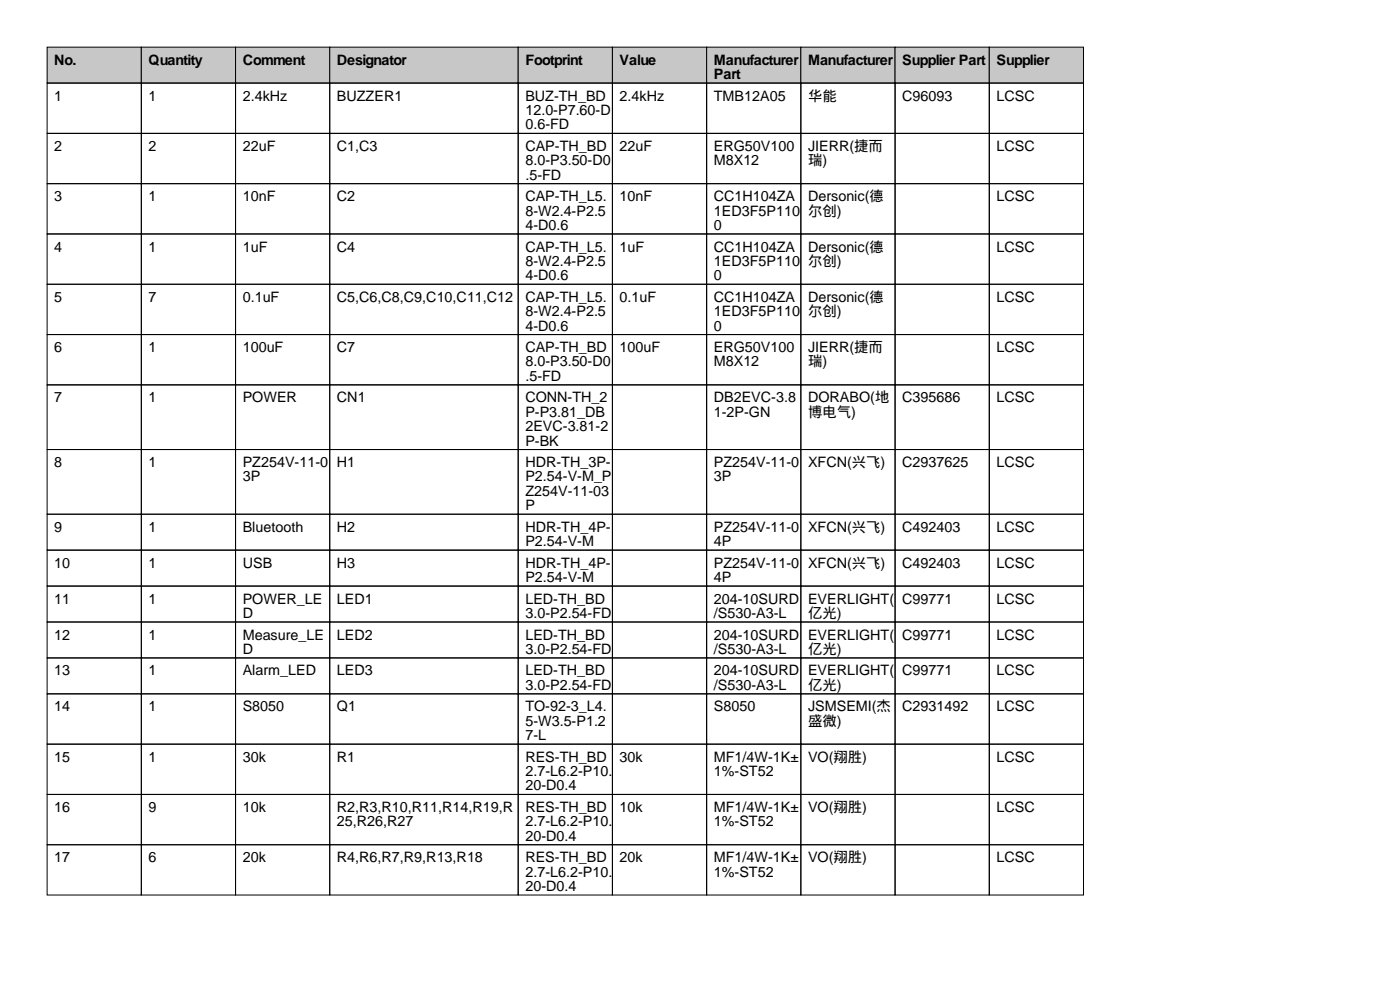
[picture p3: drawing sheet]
<svg xmlns="http://www.w3.org/2000/svg" width="297mm" height="210mm" viewBox="0 0 297 210" stroke-linecap="round" stroke-linejoin="round" font-family="sans-serif">
<defs><g id="words">
<g font-size="3">
<text x="11.5" y="13.7">No.</text>
<text x="31.5" y="13.7">Quantity</text>
<text x="51.5" y="13.7">Comment</text>
<text x="71.5" y="13.7">Designator</text>
<text x="111.5" y="13.7">Footprint</text>
<text x="131.5" y="13.7">Value</text>
<text x="151.5" y="13.7">Manufacturer</text>
<text x="151.5" y="16.8">Part</text>
<text x="171.5" y="13.7">Manufacturer</text>
<text x="191.5" y="13.7">Supplier Part</text>
<text x="211.5" y="13.7">Supplier</text>
<text x="11.5" y="21.3">1</text>
<text x="31.5" y="21.3">1</text>
<text x="51.5" y="21.3">2.4kHz</text>
<text x="71.5" y="21.3">BUZZER1</text>
<text x="111.5" y="21.3">BUZ-TH_BD</text>
<text x="131.5" y="21.3">2.4kHz</text>
<text x="151.5" y="21.3">TMB12A05</text>
<text x="171.5" y="21.3">华能</text>
<text x="191.5" y="21.3">C96093</text>
<text x="211.5" y="21.3">LCSC</text>
<text x="111.5" y="24.4">12.0-P7.60-D</text>
<text x="111.5" y="27.4">0.6-FD</text>
<text x="11.5" y="32">2</text>
<text x="31.5" y="32">2</text>
<text x="51.5" y="32">22uF</text>
<text x="71.5" y="32">C1,C3</text>
<text x="111.5" y="32">CAP-TH_BD</text>
<text x="111.5" y="35.1">8.0-P3.50-D0</text>
<text x="131.5" y="32">22uF</text>
<text x="151.5" y="32">ERG50V100</text>
<text x="151.5" y="35.1">M8X12</text>
<text x="171.5" y="32">JIERR(捷而</text>
<text x="171.5" y="35.1">瑞)</text>
<text x="211.5" y="32">LCSC</text>
<text x="111.5" y="38.1">.5-FD</text>
<text x="11.5" y="42.7">3</text>
<text x="31.5" y="42.7">1</text>
<text x="51.5" y="42.7">10nF</text>
<text x="71.5" y="42.7">C2</text>
<text x="111.5" y="42.7">CAP-TH_L5.</text>
<text x="111.5" y="45.7">8-W2.4-P2.5</text>
<text x="131.5" y="42.7">10nF</text>
<text x="151.5" y="42.7">CC1H104ZA</text>
<text x="151.5" y="45.7">1ED3F5P110</text>
<text x="171.5" y="42.7">Dersonic(德</text>
<text x="171.5" y="45.7">尔创)</text>
<text x="211.5" y="42.7">LCSC</text>
<text x="11.5" y="53.3">4</text>
<text x="31.5" y="53.3">1</text>
<text x="51.5" y="53.3">1uF</text>
<text x="71.5" y="53.3">C4</text>
<text x="111.5" y="48.8">4-D0.6</text>
<text x="111.5" y="53.3">CAP-TH_L5.</text>
<text x="131.5" y="53.3">1uF</text>
<text x="151.5" y="48.8">0</text>
<text x="151.5" y="53.3">CC1H104ZA</text>
<text x="171.5" y="53.3">Dersonic(德</text>
<text x="211.5" y="53.3">LCSC</text>
<text x="111.5" y="56.4">8-W2.4-P2.5</text>
<text x="111.5" y="59.4">4-D0.6</text>
<text x="151.5" y="56.4">1ED3F5P110</text>
<text x="151.5" y="59.4">0</text>
<text x="171.5" y="56.4">尔创)</text>
<text x="11.5" y="64">5</text>
<text x="31.5" y="64">7</text>
<text x="51.5" y="64">0.1uF</text>
<text x="71.5" y="64">C5,C6,C8,C9,C10,C11,C12</text>
<text x="111.5" y="64">CAP-TH_L5.</text>
<text x="131.5" y="64">0.1uF</text>
<text x="151.5" y="64">CC1H104ZA</text>
<text x="171.5" y="64">Dersonic(德</text>
<text x="211.5" y="64">LCSC</text>
<text x="111.5" y="67.1">8-W2.4-P2.5</text>
<text x="111.5" y="70.1">4-D0.6</text>
<text x="151.5" y="67.1">1ED3F5P110</text>
<text x="151.5" y="70.1">0</text>
<text x="171.5" y="67.1">尔创)</text>
<text x="11.5" y="74.7">6</text>
<text x="31.5" y="74.7">1</text>
<text x="51.5" y="74.7">100uF</text>
<text x="71.5" y="74.7">C7</text>
<text x="111.5" y="74.7">CAP-TH_BD</text>
<text x="111.5" y="77.7">8.0-P3.50-D0</text>
<text x="131.5" y="74.7">100uF</text>
<text x="151.5" y="74.7">ERG50V100</text>
<text x="151.5" y="77.7">M8X12</text>
<text x="171.5" y="74.7">JIERR(捷而</text>
<text x="171.5" y="77.7">瑞)</text>
<text x="211.5" y="74.7">LCSC</text>
<text x="111.5" y="80.8">.5-FD</text>
<text x="11.5" y="85.3">7</text>
<text x="31.5" y="85.3">1</text>
<text x="51.5" y="85.3">POWER</text>
<text x="71.5" y="85.3">CN1</text>
<text x="111.5" y="85.3">CONN-TH_2</text>
<text x="111.5" y="88.4">P-P3.81_DB</text>
<text x="151.5" y="85.3">DB2EVC-3.8</text>
<text x="151.5" y="88.4">1-2P-GN</text>
<text x="171.5" y="85.3">DORABO(地</text>
<text x="171.5" y="88.4">博电气)</text>
<text x="191.5" y="85.3">C395686</text>
<text x="211.5" y="85.3">LCSC</text>
<text x="111.5" y="91.4">2EVC-3.81-2</text>
<text x="111.5" y="94.5">P-BK</text>
<text x="11.5" y="99.1">8</text>
<text x="31.5" y="99.1">1</text>
<text x="51.5" y="99.1">PZ254V-11-0</text>
<text x="71.5" y="99.1">H1</text>
<text x="111.5" y="99.1">HDR-TH_3P-</text>
<text x="151.5" y="99.1">PZ254V-11-0</text>
<text x="171.5" y="99.1">XFCN(兴飞)</text>
<text x="191.5" y="99.1">C2937625</text>
<text x="211.5" y="99.1">LCSC</text>
<text x="51.5" y="102.1">3P</text>
<text x="111.5" y="102.1">P2.54-V-M_P</text>
<text x="111.5" y="105.2">Z254V-11-03</text>
<text x="151.5" y="102.1">3P</text>
<text x="11.5" y="112.8">9</text>
<text x="31.5" y="112.8">1</text>
<text x="51.5" y="112.8">Bluetooth</text>
<text x="71.5" y="112.8">H2</text>
<text x="111.5" y="108.2">P</text>
<text x="111.5" y="112.8">HDR-TH_4P-</text>
<text x="151.5" y="112.8">PZ254V-11-0</text>
<text x="171.5" y="112.8">XFCN(兴飞)</text>
<text x="191.5" y="112.8">C492403</text>
<text x="211.5" y="112.8">LCSC</text>
<text x="111.5" y="115.8">P2.54-V-M</text>
<text x="151.5" y="115.8">4P</text>
<text x="11.5" y="120.4">10</text>
<text x="31.5" y="120.4">1</text>
<text x="51.5" y="120.4">USB</text>
<text x="71.5" y="120.4">H3</text>
<text x="111.5" y="120.4">HDR-TH_4P-</text>
<text x="111.5" y="123.4">P2.54-V-M</text>
<text x="151.5" y="120.4">PZ254V-11-0</text>
<text x="151.5" y="123.4">4P</text>
<text x="171.5" y="120.4">XFCN(兴飞)</text>
<text x="191.5" y="120.4">C492403</text>
<text x="211.5" y="120.4">LCSC</text>
<text x="11.5" y="128">11</text>
<text x="31.5" y="128">1</text>
<text x="51.5" y="128">POWER_LE</text>
<text x="51.5" y="131.1">D</text>
<text x="71.5" y="128">LED1</text>
<text x="111.5" y="128">LED-TH_BD</text>
<text x="111.5" y="131.1">3.0-P2.54-FD</text>
<text x="151.5" y="128">204-10SURD</text>
<text x="151.5" y="131.1">/S530-A3-L</text>
<text x="171.5" y="128">EVERLIGHT(</text>
<text x="171.5" y="131.1">亿光)</text>
<text x="191.5" y="128">C99771</text>
<text x="211.5" y="128">LCSC</text>
<text x="11.5" y="135.6">12</text>
<text x="31.5" y="135.6">1</text>
<text x="51.5" y="135.6">Measure_LE</text>
<text x="71.5" y="135.6">LED2</text>
<text x="111.5" y="135.6">LED-TH_BD</text>
<text x="151.5" y="135.6">204-10SURD</text>
<text x="171.5" y="135.6">EVERLIGHT(</text>
<text x="191.5" y="135.6">C99771</text>
<text x="211.5" y="135.6">LCSC</text>
<text x="11.5" y="143.3">13</text>
<text x="31.5" y="143.3">1</text>
<text x="51.5" y="138.7">D</text>
<text x="51.5" y="143.3">Alarm_LED</text>
<text x="71.5" y="143.3">LED3</text>
<text x="111.5" y="138.7">3.0-P2.54-FD</text>
<text x="111.5" y="143.3">LED-TH_BD</text>
<text x="151.5" y="138.7">/S530-A3-L</text>
<text x="151.5" y="143.3">204-10SURD</text>
<text x="171.5" y="138.7">亿光)</text>
<text x="171.5" y="143.3">EVERLIGHT(</text>
<text x="191.5" y="143.3">C99771</text>
<text x="211.5" y="143.3">LCSC</text>
<text x="111.5" y="146.3">3.0-P2.54-FD</text>
<text x="151.5" y="146.3">/S530-A3-L</text>
<text x="171.5" y="146.3">亿光)</text>
<text x="11.5" y="150.9">14</text>
<text x="31.5" y="150.9">1</text>
<text x="51.5" y="150.9">S8050</text>
<text x="71.5" y="150.9">Q1</text>
<text x="111.5" y="150.9">TO-92-3_L4.</text>
<text x="111.5" y="153.9">5-W3.5-P1.2</text>
<text x="151.5" y="150.9">S8050</text>
<text x="171.5" y="150.9">JSMSEMI(杰</text>
<text x="171.5" y="153.9">盛微)</text>
<text x="191.5" y="150.9">C2931492</text>
<text x="211.5" y="150.9">LCSC</text>
<text x="11.5" y="161.5">15</text>
<text x="31.5" y="161.5">1</text>
<text x="51.5" y="161.5">30k</text>
<text x="71.5" y="161.5">R1</text>
<text x="111.5" y="157">7-L</text>
<text x="111.5" y="161.5">RES-TH_BD</text>
<text x="131.5" y="161.5">30k</text>
<text x="151.5" y="161.5">MF1/4W-1K±</text>
<text x="171.5" y="161.5">VO(翔胜)</text>
<text x="211.5" y="161.5">LCSC</text>
<text x="111.5" y="164.6">2.7-L6.2-P10.</text>
<text x="111.5" y="167.6">20-D0.4</text>
<text x="151.5" y="164.6">1%-ST52</text>
<text x="11.5" y="172.2">16</text>
<text x="31.5" y="172.2">9</text>
<text x="51.5" y="172.2">10k</text>
<text x="71.5" y="172.2">R2,R3,R10,R11,R14,R19,R</text>
<text x="111.5" y="172.2">RES-TH_BD</text>
<text x="131.5" y="172.2">10k</text>
<text x="151.5" y="172.2">MF1/4W-1K±</text>
<text x="171.5" y="172.2">VO(翔胜)</text>
<text x="211.5" y="172.2">LCSC</text>
<text x="71.5" y="175.3">25,R26,R27</text>
<text x="111.5" y="175.3">2.7-L6.2-P10.</text>
<text x="111.5" y="178.3">20-D0.4</text>
<text x="151.5" y="175.3">1%-ST52</text>
<text x="11.5" y="182.9">17</text>
<text x="31.5" y="182.9">6</text>
<text x="51.5" y="182.9">20k</text>
<text x="71.5" y="182.9">R4,R6,R7,R9,R13,R18</text>
<text x="111.5" y="182.9">RES-TH_BD</text>
<text x="111.5" y="185.9">2.7-L6.2-P10.</text>
<text x="131.5" y="182.9">20k</text>
<text x="151.5" y="182.9">MF1/4W-1K±</text>
<text x="151.5" y="185.9">1%-ST52</text>
<text x="171.5" y="182.9">VO(翔胜)</text>
<text x="211.5" y="182.9">LCSC</text>
<text x="111.5" y="189">20-D0.4</text>
</g>
</g></defs>
<g fill="#c7c7c7" stroke="#000" stroke-width=".21">
<path d="M10 10h20v7.6h-20z"/>
<path d="M30 10h20v7.6h-20z"/>
<path d="M50 10h20v7.6h-20z"/>
<path d="M70 10h40v7.6h-40z"/>
<path d="M110 10h20v7.6h-20z"/>
<path d="M130 10h20v7.6h-20z"/>
<path d="M150 10h20v7.6h-20z"/>
<path d="M170 10h20v7.6h-20z"/>
<path d="M190 10h20v7.6h-20z"/>
<path d="M210 10h20v7.6h-20z"/>
</g>
<g fill="none" stroke="#000" stroke-width=".21">
<path d="M10 17.6h20v10.7h-20zM30 17.6h20v10.7h-20zM50 17.6h20v10.7h-20zM70 17.6h40v10.7h-40zM110 17.6h20v10.7h-20zM130 17.6h20v10.7h-20zM150 17.6h20v10.7h-20zM170 17.6h20v10.7h-20zM190 17.6h20v10.7h-20zM210 17.6h20v10.7h-20zM10 28.3h20v10.7h-20zM10 39h20v10.6h-20z"/>
<path d="M30 28.3h20v10.7h-20zM30 39h20v10.6h-20zM50 28.3h20v10.7h-20zM50 39h20v10.6h-20zM70 28.3h40v10.7h-40zM70 39h40v10.6h-40zM110 28.3h20v10.7h-20zM110 39h20v10.6h-20zM130 28.3h20v10.7h-20zM130 39h20v10.6h-20zM150 28.3h20v10.7h-20zM150 39h20v10.6h-20z"/>
<path d="M170 28.3h20v10.7h-20zM170 39h20v10.6h-20zM190 28.3h20v10.7h-20zM190 39h20v10.6h-20zM210 28.3h20v10.7h-20zM210 39h20v10.6h-20zM10 49.6h20v10.7h-20zM30 49.6h20v10.7h-20zM50 49.6h20v10.7h-20zM70 49.6h40v10.7h-40zM110 49.6h20v10.7h-20zM130 49.6h20v10.7h-20z"/>
<path d="M150 49.6h20v10.7h-20zM170 49.6h20v10.7h-20zM190 49.6h20v10.7h-20zM210 49.6h20v10.7h-20zM10 60.3h20v10.7h-20zM10 71h20v10.6h-20zM30 60.3h20v10.7h-20zM30 71h20v10.6h-20zM50 60.3h20v10.7h-20zM50 71h20v10.6h-20zM70 60.3h40v10.7h-40zM70 71h40v10.6h-40z"/>
<path d="M110 60.3h20v10.7h-20zM110 71h20v10.6h-20zM130 60.3h20v10.7h-20zM130 71h20v10.6h-20zM150 60.3h20v10.7h-20zM150 71h20v10.6h-20zM170 60.3h20v10.7h-20zM170 71h20v10.6h-20zM190 60.3h20v10.7h-20zM190 71h20v10.6h-20zM210 60.3h20v10.7h-20zM210 71h20v10.6h-20z"/>
<path d="M10 81.6h20v13.7h-20zM10 95.3h20v13.8h-20zM30 81.6h20v13.7h-20zM30 95.3h20v13.8h-20zM50 81.6h20v13.7h-20zM50 95.3h20v13.8h-20zM70 81.6h40v13.7h-40zM70 95.3h40v13.8h-40zM110 81.6h20v13.7h-20zM110 95.3h20v13.8h-20zM130 81.6h20v13.7h-20zM130 95.3h20v13.8h-20z"/>
<path d="M150 81.6h20v13.7h-20zM150 95.3h20v13.8h-20zM170 81.6h20v13.7h-20zM170 95.3h20v13.8h-20zM190 81.6h20v13.7h-20zM190 95.3h20v13.8h-20zM210 81.6h20v13.7h-20zM210 95.3h20v13.8h-20zM10 109.1h20v7.6h-20zM10 116.7h20v7.6h-20zM30 109.1h20v7.6h-20zM30 116.7h20v7.6h-20z"/>
<path d="M50 109.1h20v7.6h-20zM50 116.7h20v7.6h-20zM70 109.1h40v7.6h-40zM70 116.7h40v7.6h-40zM110 109.1h20v7.6h-20zM110 116.7h20v7.6h-20zM130 109.1h20v7.6h-20zM130 116.7h20v7.6h-20zM150 109.1h20v7.6h-20zM150 116.7h20v7.6h-20zM170 109.1h20v7.6h-20zM170 116.7h20v7.6h-20z"/>
<path d="M190 109.1h20v7.6h-20zM190 116.7h20v7.6h-20zM210 109.1h20v7.6h-20zM210 116.7h20v7.6h-20zM10 124.3h20v7.6h-20zM10 131.9h20v7.6h-20zM10 139.5h20v7.7h-20zM30 124.3h20v7.6h-20zM30 131.9h20v7.6h-20zM30 139.5h20v7.7h-20zM50 124.3h20v7.6h-20zM50 131.9h20v7.6h-20z"/>
<path d="M50 139.5h20v7.7h-20zM70 124.3h40v7.6h-40zM70 131.9h40v7.6h-40zM70 139.5h40v7.7h-40zM110 124.3h20v7.6h-20zM110 131.9h20v7.6h-20zM110 139.5h20v7.7h-20zM130 124.3h20v7.6h-20zM130 131.9h20v7.6h-20zM130 139.5h20v7.7h-20zM150 124.3h20v7.6h-20zM150 131.9h20v7.6h-20z"/>
<path d="M150 139.5h20v7.7h-20zM170 124.3h20v7.6h-20zM170 131.9h20v7.6h-20zM170 139.5h20v7.7h-20zM190 124.3h20v7.6h-20zM190 131.9h20v7.6h-20zM190 139.5h20v7.7h-20zM210 124.3h20v7.6h-20zM210 131.9h20v7.6h-20zM210 139.5h20v7.7h-20zM10 147.2h20v10.6h-20zM10 157.8h20v10.7h-20z"/>
<path d="M30 147.2h20v10.6h-20zM30 157.8h20v10.7h-20zM50 147.2h20v10.6h-20zM50 157.8h20v10.7h-20zM70 147.2h40v10.6h-40zM70 157.8h40v10.7h-40zM110 147.2h20v10.6h-20zM110 157.8h20v10.7h-20zM130 147.2h20v10.6h-20zM130 157.8h20v10.7h-20zM150 147.2h20v10.6h-20zM150 157.8h20v10.7h-20z"/>
<path d="M170 147.2h20v10.6h-20zM170 157.8h20v10.7h-20zM190 147.2h20v10.6h-20zM190 157.8h20v10.7h-20zM210 147.2h20v10.6h-20zM210 157.8h20v10.7h-20zM10 168.5h20v10.7h-20zM10 179.2h20v10.6h-20zM30 168.5h20v10.7h-20zM30 179.2h20v10.6h-20zM50 168.5h20v10.7h-20zM50 179.2h20v10.6h-20z"/>
<path d="M70 168.5h40v10.7h-40zM70 179.2h40v10.6h-40zM110 168.5h20v10.7h-20zM110 179.2h20v10.6h-20zM130 168.5h20v10.7h-20zM130 179.2h20v10.6h-20zM150 168.5h20v10.7h-20zM150 179.2h20v10.6h-20zM170 168.5h20v10.7h-20zM170 179.2h20v10.6h-20zM190 168.5h20v10.7h-20zM190 179.2h20v10.6h-20z"/>
<path d="M210 168.5h20v10.7h-20zM210 179.2h20v10.6h-20z"/>
</g>
<use href="#words"/>
</svg>
